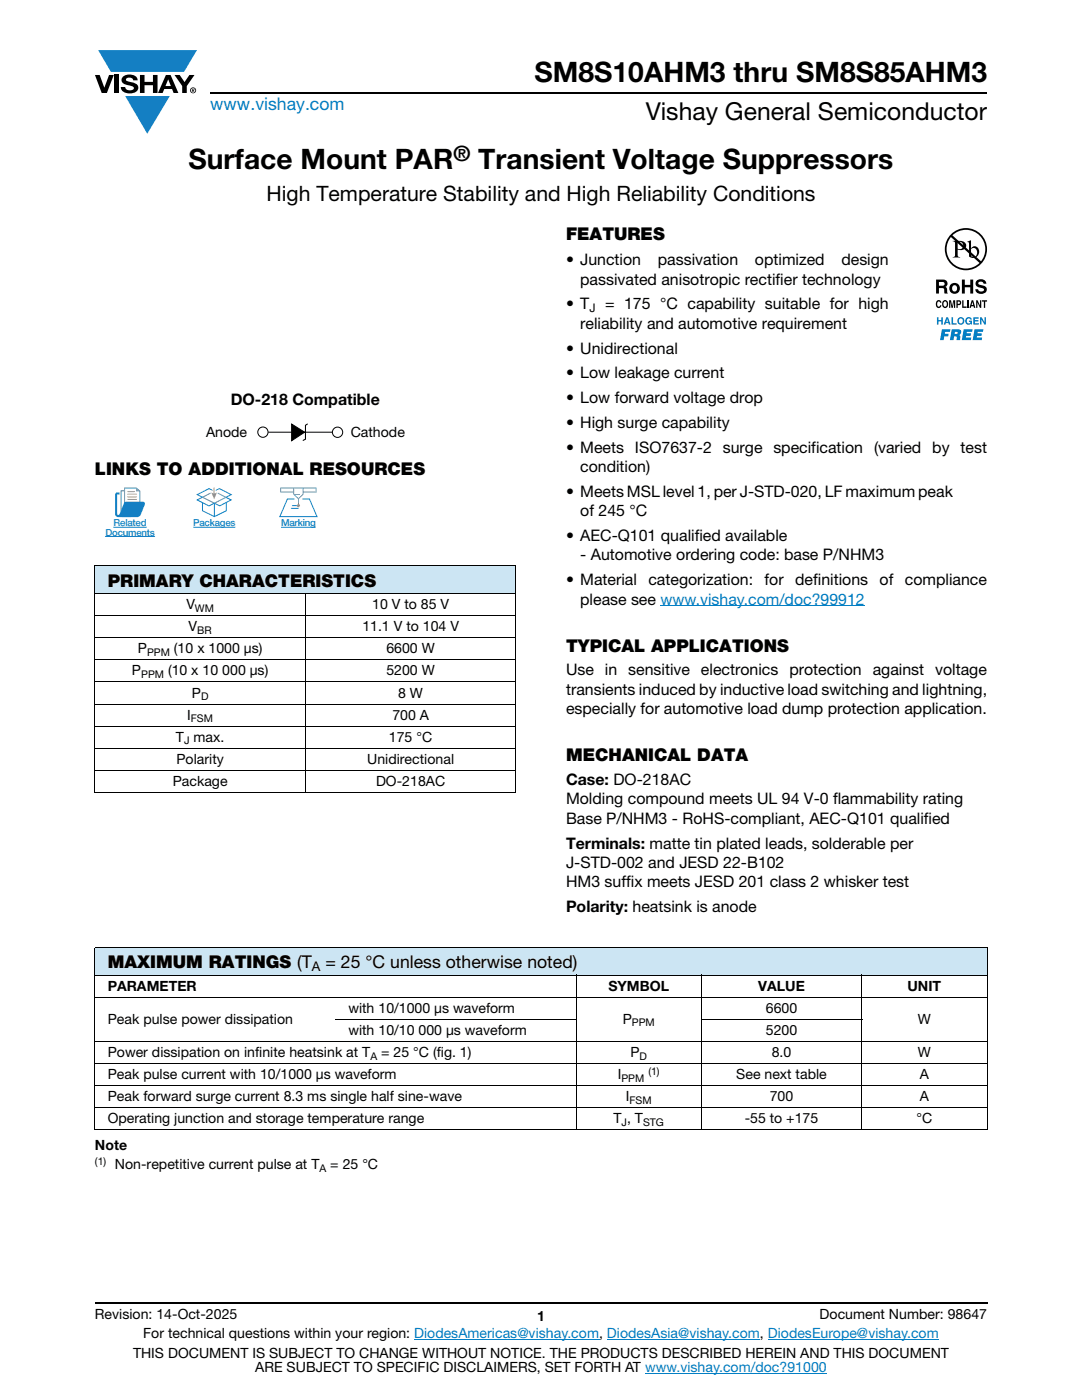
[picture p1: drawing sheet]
<svg xmlns="http://www.w3.org/2000/svg" width="216mm" height="279mm" viewBox="0 0 216 279" stroke-linecap="round" stroke-linejoin="round" font-family="sans-serif">
<defs><g id="words">
<g font-size="5.6">
<text x="106.7" y="16.4">SM8S10AHM3 thru SM8S85AHM3</text>
<text x="37.6" y="33.8">Surface Mount PAR</text>
<text x="95.4" y="33.8">Transient Voltage Suppressors</text>
</g>
<text font-size="4.9" x="128.8" y="24">Vishay General Semiconductor</text>
<g font-size="4.2">
<text x="90.5" y="32.1">®</text>
<text x="53.2" y="40.1">High Temperature Stability and High Reliability Conditions</text>
</g>
<text font-size="3.5" fill="#007ec4" x="42" y="21.9">www.vishay.com</text>
<g font-size="3.5">
<text x="112.9" y="47.9">FEATURES</text>
<text x="18.9" y="94.7">LINKS TO ADDITIONAL RESOURCES</text>
<text x="21.5" y="117.1">PRIMARY CHARACTERISTICS</text>
<text x="112.9" y="130.1">TYPICAL APPLICATIONS</text>
<text x="112.9" y="151.9">MECHANICAL DATA</text>
<text x="21.5" y="193.2">MAXIMUM RATINGS (T</text>
<text x="64.9" y="193.2">= 25 °C unless otherwise noted)</text>
</g>
<g font-size="3.2">
<text x="112.9" y="52.9">• Junction</text>
<text x="131.3" y="52.9">passivation</text>
<text x="150.6" y="52.9">optimized</text>
<text x="167.9" y="52.9">design</text>
<text x="115.8" y="56.8">passivated anisotropic rectifier technology</text>
<text x="112.9" y="61.7">• T</text>
<text x="115.8" y="65.6">reliability and automotive requirement</text>
<text x="120.7" y="61.7">= 175 °C capability suitable for high</text>
<text x="112.9" y="70.6">• Unidirectional</text>
<text x="112.9" y="75.5">• Low leakage current</text>
<text x="46" y="80.9">DO-218 Compatible</text>
<text x="112.9" y="80.5">• Low forward voltage drop</text>
<text x="112.9" y="85.4">• High surge capability</text>
<text x="112.9" y="90.3">• Meets ISO7637-2 surge specification (varied by test</text>
<text x="115.8" y="94.2">condition)</text>
<text x="112.9" y="99.1">• Meets MSL level 1, per J-STD-020, LF maximum peak</text>
<text x="112.9" y="108">• AEC-Q101 qualified available</text>
<text x="115.8" y="103">of 245 °C</text>
<text x="115.8" y="111.8">- Automotive ordering code: base P/NHM3</text>
<text x="112.9" y="116.8">• Material</text>
<text x="129.4" y="116.8">categorization:</text>
<text x="152.6" y="116.8">for</text>
<text x="158.7" y="116.8">definitions</text>
<text x="175.5" y="116.8">of</text>
<text x="180.6" y="116.8">compliance</text>
<text x="115.8" y="120.7">please see www.vishay.com/doc?99912</text>
<text x="112.9" y="134.8">Use in sensitive electronics protection against voltage</text>
<text x="112.9" y="138.7">transients induced by inductive load switching and lightning,</text>
<text x="112.9" y="142.5">especially for automotive load dump protection application.</text>
<text x="112.9" y="156.7">Case: DO-218AC</text>
<text x="112.9" y="160.5">Molding compound meets UL 94 V-0 flammability rating</text>
<text x="112.9" y="164.4">Base P/NHM3 - RoHS-compliant, AEC-Q101 qualified</text>
<text x="112.9" y="169.4">Terminals: matte tin plated leads, solderable per</text>
<text x="112.9" y="173.2">J-STD-002 and JESD 22-B102</text>
<text x="112.9" y="177.1">HM3 suffix meets JESD 201 class 2 whisker test</text>
<text x="112.9" y="182.1">Polarity: heatsink is anode</text>
</g>
<g font-size="2.8">
<text x="41.1" y="87.3">Anode</text>
<text x="70" y="87.3">Cathode</text>
<text x="37.2" y="121.6">V</text>
<text x="37.6" y="126">V</text>
<text x="72.3" y="126">11.1 V to 104 V</text>
<text x="74.3" y="121.6">10 V to 85 V</text>
<text x="27.5" y="130.4">P</text>
<text x="34.7" y="130.4">(10 x 1000 μs)</text>
<text x="77.1" y="130.4">6600 W</text>
<text x="26.3" y="134.8">P</text>
<text x="33.5" y="134.8">(10 x 10 000 μs)</text>
<text x="77.1" y="134.8">5200 W</text>
<text x="37.4" y="143.6">I</text>
<text x="38.3" y="139.2">P</text>
<text x="78.3" y="143.6">700 A</text>
<text x="79.5" y="139.2">8 W</text>
<text x="35.1" y="148">T max.</text>
<text x="77.6" y="148">175 °C</text>
<text x="35.2" y="152.4">Polarity</text>
<text x="73.3" y="152.4">Unidirectional</text>
<text x="34.5" y="156.8">Package</text>
<text x="75" y="156.8">DO-218AC</text>
<text x="21.5" y="197.7">PARAMETER</text>
<text x="121.4" y="197.7">SYMBOL</text>
<text x="151.3" y="197.7">VALUE</text>
<text x="181.1" y="197.7">UNIT</text>
<text x="69.5" y="202.1">with 10/1000 μs waveform</text>
<text x="152.8" y="202.1">6600</text>
<text x="21.5" y="204.3">Peak pulse power dissipation</text>
<text x="69.5" y="206.5">with 10/10 000 μs waveform</text>
<text x="124.2" y="204.3">P</text>
<text x="152.8" y="206.5">5200</text>
<text x="183.2" y="204.3">W</text>
<text x="21.5" y="210.9">Power dissipation on infinite heatsink at T</text>
<text x="21.5" y="215.4">Peak pulse current with 10/1000 μs waveform</text>
<text x="76.1" y="210.9">= 25 °C (fig. 1)</text>
<text x="123.3" y="215.4">I</text>
<text x="125.8" y="210.9">P</text>
<text x="146.9" y="215.4">See next table</text>
<text x="154" y="210.9">8.0</text>
<text x="183.2" y="210.9">W</text>
<text x="183.5" y="215.4">A</text>
<text x="21.5" y="219.8">Peak forward surge current 8.3 ms single half sine-wave</text>
<text x="124.9" y="219.8">I</text>
<text x="153.6" y="219.8">700</text>
<text x="183.5" y="219.8">A</text>
<text x="21.5" y="224.2">Operating junction and storage temperature range</text>
<text x="122.4" y="224.2">T , T</text>
<text x="148.6" y="224.2">-55 to +175</text>
<text x="182.9" y="224.2">°C</text>
<text x="18.9" y="229.5">Note</text>
<text x="22.9" y="233.4">Non-repetitive current pulse at T</text>
<text x="65.9" y="233.4">= 25 °C</text>
<text x="18.9" y="263.3">Revision: 14-Oct-2025</text>
<text x="107.2" y="263.6">1</text>
<text x="163.6" y="263.3">Document Number: 98647</text>
<text x="28.6" y="267.1">For technical questions within your region: DiodesAmericas@vishay.com, DiodesAsia@vishay.com, DiodesEurope@vishay.com</text>
<text x="26.5" y="271">THIS DOCUMENT IS SUBJECT TO CHANGE WITHOUT NOTICE. THE PRODUCTS DESCRIBED HEREIN AND THIS DOCUMENT</text>
<text x="50.9" y="273.8">ARE SUBJECT TO SPECIFIC DISCLAIMERS, SET FORTH AT www.vishay.com/doc?91000</text>
</g>
<text font-size="2.6" x="62.3" y="193.9">A</text>
<text font-size="2.4" x="117.6" y="62.3">J</text>
<g font-size="2.1">
<text x="38.9" y="122.1">WM</text>
<text x="29.3" y="130.9">PPM</text>
<text x="39.4" y="126.5">BR</text>
<text x="28.2" y="135.3">PPM</text>
<text x="40.1" y="139.7">D</text>
<text x="36.7" y="148.5">J</text>
<text x="38.1" y="144.1">FSM</text>
<text x="126.1" y="204.9">PPM</text>
<text x="73.9" y="211.5">A</text>
<text x="124" y="215.9">PPM</text>
<text x="127.6" y="211.5">D</text>
<text x="129.4" y="214.5">(1)</text>
<text x="125.6" y="220.3">FSM</text>
<text x="124" y="224.7">J</text>
<text x="128.3" y="224.7">STG</text>
<text x="18.9" y="232.5">(1)</text>
<text x="63.8" y="233.9">A</text>
</g>
<g font-size="1.9" fill="#147fc3">
<text x="21" y="106.9">Documents</text>
<text x="22.7" y="105">Related</text>
<text x="38.5" y="105">Packages</text>
<text x="56.1" y="105">Marking</text>
</g>
</g></defs>
<g fill="#147fc3">
<path d="M19.6 10h19.7l-2.6 4.3h-1.1h-13.5z"/>
<path d="M25 19.2h8.9l-4.5 7.5z"/>
</g>
<g fill="#000">
<path d="M18.9 15h1l.9 2.5 1-2.5h.9l-1.4 3.6h-1zM22.9 15h.9v3.6h-.9zM24.6 15.3a2.1 2.1 0 0 1 2.8 .3l.1 .4h-.9a.79 .79 0 0 0-.7-.5 .79 .79 0 0 0-.8 .4l.3 .3 1 .2a1.08 1.08 0 0 1 1.2 1 1.08 1.08 0 0 1-1.1 1.2 1.73 1.73 0 0 1-2.4-1.2h.9a.96 .96 0 0 0 .8 .6 .96 .96 0 0 0 .9-.4 1.31 1.31 0 0 0-1.2-.6 1.03 1.03 0 0 1-1.1-.6 1.03 1.03 0 0 1 .2-1.1zM27.9 15h.9v1.3h1.7v-1.3h.9v3.6h-.9v-1.6h-1.7v1.6h-.9zM34.8 15h1.1l.9 1.4 1-1.4h1l-1.5 2.2v1.4h-.9v-1.4z"/>
<path d="M33.6 15.9l.5 1.3h-1.1zM33.1 15l-1.6 3.6h1l.3-.8h1.5l.3 .8h1l-1.6-3.6z"/>
<path d="M38.4 17.8h.2v.2h-.2zM38.3 17.7v.7h.1v-.3l.4 .3-.2-.3 .2-.2-.1-.2z"/>
<path d="M38.1 18a.46 .46 0 0 1 .9 0 .46 .46 0 0 1-.9 0zM37.9 18a.6 .6 0 0 0 1.2 0 .6 .6 0 0 0-1.2 0z"/>
</g>
<path d="M42 18.6h155M18.9 260h178.1" fill="none" stroke="#000" stroke-width=".36"/>
<path d="M131.8 120.9h40.8M82.6 267.3h36.9M121.1 267.3h30.5M128.7 274h36.3M153.2 267.3h34.1" fill="none" stroke="#007ec4" stroke-width=".2"/>
<path d="M18.9 112.9h84.1v5.5h-84.1z" fill="#cce5f3"/>
<g fill="none" stroke="#000" stroke-width=".2">
<path d="M53.5 86.3h12.8M58.2 84.6l2.6 1.7-2.6 1.7zM18.9 112.9h84.1M18.9 118.4h84.1M18.9 113.1v45M60.9 118.4v39.8M103 113.1v45M18.9 122.9h84.1M18.9 127.3h84.1M18.9 131.7h84.1M18.9 136.1h84.1M18.9 140.5h84.1"/>
<path d="M18.9 144.9h84.1M18.9 149.3h84.1M18.9 153.7h84.1M18.9 158.1h84.1"/>
<circle cx="67.4" cy="86.3" r="1.03"/>
</g>
<path d="M58.2 84.6l2.6 1.7-2.6 1.7z" fill="#000"/>
<circle cx="52.5" cy="86.2" r="1.03" fill="#fff"/>
<circle cx="52.5" cy="86.2" r="1.03" fill="none" stroke="#000" stroke-width=".2"/>
<path d="M61.4 84.6l-.4 .3v2.8l-.6 .2" fill="none" stroke="#000" stroke-width=".21"/>
<path d="M18.9 97.3h14v10h-14z" fill="#fff"/>
<path d="M24.2 98h3v4.4h-3z" fill="none" stroke="#42bb83" stroke-width=".2"/>
<path d="M24.9 97.4h2.3l.7 .6v3.8h-3z" fill="#fff"/>
<path d="M24.9 97.4h2.3l.7 .6v3.8h-3z" fill="none" stroke="#42bb83" stroke-width=".2"/>
<path d="M23 98.5l.2-.2h.7v.4h-.5v4a.3 .3 0 0 0 .5-.2l.9-2.2 .4-.2h2.2a1.68 1.68 0 0 1 1.4 .2l.1 .4-.6 1.6a1.12 1.12 0 0 1-1.6 .9h-1.9a2.27 2.27 0 0 1-1.7-.2l-.1-.4z" fill="#1681c5"/>
<path d="M27.2 97.4l.7 .7h-.7z" fill="#42bb83"/>
<g fill="#fff">
<path d="M25.5 98.1h1.4z"/>
<path d="M25.5 98.6h1.8z"/>
<path d="M25.5 99.2h1.8z"/>
<path d="M25.5 99.7h1.8z"/>
</g>
<path d="M25.5 98.1h1.4M25.5 98.6h1.8M25.5 99.2h1.8M25.5 99.7h1.8" fill="none" stroke="#f8a021" stroke-width=".2"/>
<path d="M21 107.1h9.9zM22.7 105.2h6.5z" fill="none" stroke="#147fc3" stroke-width=".2"/>
<path d="M35.8 97.3h13.9v10h-13.9z" fill="#fff"/>
<path d="M38.5 105.2h8.5z" fill="none" stroke="#147fc3" stroke-width=".2"/>
<path d="M39.4 98.7l2.3-1.2 1 .5 1.1-.5 2.3 1.2-1 .5 1 .6-2.2 1.2-1.1-.6-1.1 .6-2.4-1.2 1.1-.6zM42.8 100.5v2.6M45.2 100.3v1.6l-2.4 1.2-2.4-1.2v-1.5" fill="none" stroke="#1681c5" stroke-width=".2"/>
<path d="M40.4 99.2l2.3-1.2 2.4 1.2-2.3 1.2z" fill="none" stroke="#42bb83" stroke-width=".2"/>
<path d="M41.7 97.7l.7 .3v-.7h.6v.7l.8-.3-1.1 2.3z" fill="#fff"/>
<path d="M42.7 97.3v1.4" fill="none" stroke="#f8a021" stroke-width=".22"/>
<path d="M42.2 98.3l.5 .2 .6-.2-.6 1.3z" fill="#f8a021"/>
<path d="M52.5 97.3h14v10h-14z" fill="#fff"/>
<path d="M58.1 101.5h1.4M58.3 100.9h1.2" fill="none" stroke="#1681c5" stroke-width=".2"/>
<g fill="#42bb83">
<path d="M60.5 97.3h2.7v1h-2.7v-.2h2.5v-.6h-2.5z"/>
<path d="M59.5 99.5h.1v1.5h-.1z"/>
<path d="M58.6 98.6l1.2 .1z"/>
<path d="M55.9 97.3h2.7v.2h-2.5v.6h2.5v.2h-2.7z"/>
<path d="M58.7 97.5v1.1l.8 .8 .9-.8v-1.1zM58.5 97.3h2.1v1.4l-1.1 1-1-1z"/>
</g>
<path d="M58.8 99.6h-1.5l-1.5 3.5h7.5l-1.6-3.5h-1.4" fill="none" stroke="#1681c5" stroke-width=".2"/>
<path d="M56.1 105.2h6.9z" fill="none" stroke="#147fc3" stroke-width=".2"/>
<circle cx="59.5" cy="100.9" r=".32" fill="#f8a021"/>
<g fill="#0160ae">
<path d="M187 63.3h.3v.6h.5v-.6h.3v1.5h-.3v-.7h-.5v.7h-.3z"/>
<path d="M189.9 63.3h.3v1.2h.7v.3h-1z"/>
<path d="M192.8 63.5a.68 .68 0 0 1 1.1 .3l-.8-.2a.55 .55 0 0 0-.2 .5 .55 .55 0 0 0 .4 .5l.4-.4h-.4v-.2h.6v.8h-.2v-.2a.71 .71 0 0 1-1 0 .71 .71 0 0 1 .1-1.1z"/>
<path d="M194.2 63.3h1.1v.3h-.8v.3h.7v.2h-.7v.4h.8v.3h-1.1z"/>
<path d="M195.6 63.3h.3l.5 1 .1-1h.2v1.5h-.3l-.6-1.1v1.1h-.2z"/>
<path d="M188 65.7h1.6v.5h-1l-.1 .4h.8l-.1 .5h-.8l-.1 .8h-.7z"/>
<path d="M192.3 65.7h1.8l-.1 .5h-1.1v.3h.9l-.1 .5h-.9l-.1 .4h1.1l-.1 .5h-1.8z"/>
<path d="M194.5 65.7h1.7l-.1 .5h-1l-.1 .3h.9l-.1 .5h-.9v.4h1.1l-.1 .5h-1.8z"/>
<path d="M189 63.7l-.2 .5h.4zM188.8 63.3h.4l.5 1.5h-.3l-.1-.3h-.6l-.1 .3h-.3z"/>
<path d="M191.3 64.1a.47 .47 0 0 0 .9 0 .47 .47 0 0 0-.9 0zM191 64a.75 .75 0 0 1 1.5 0 .75 .75 0 0 1-1.5 0z"/>
<path d="M190.5 66.2v.5l.6-.1-.1-.4zM189.9 65.7l1.8 .2a.63 .63 0 0 1-.4 1l.3 .2v.8h-.7v-.6l-.3-.2h-.2l-.2 .8h-.7z"/>
</g>
<g fill="#000">
<path d="M191.9 55.8h.6v1.1h1.1v-1.1h.6v2.8h-.6v-1.3h-1.1v1.3h-.6zM195 55.9a1.15 1.15 0 0 1 1.8 .7h-.5l-.1-.1a.68 .68 0 0 0-.9-.2v.4l.2 .1a1.29 1.29 0 0 1 1.4 .9 1.17 1.17 0 0 1-1.1 1 1.17 1.17 0 0 1-1.2-1h.6v.2a.67 .67 0 0 0 1.1-.1l-.2-.3-.6-.1a.82 .82 0 0 1-.8-.5 .82 .82 0 0 1 .3-1zM194.8 59.9h.3l.5 1.1v-1.1h.2v1.5h-.3l-.5-1v1h-.2zM186.9 60.1l.4-.2 .3 .1 .2 .4-.6-.2a.66 .66 0 0 0 .1 1l.3-.3h.2a.54 .54 0 0 1-.4 .6 .54 .54 0 0 1-.6-.5zM189.4 59.9h.4l.2 1.2 .2-1.2h.4v1.5h-.3v-1.2l-.2 1.2h-.2l-.3-1.2v1.2h-.2zM192 59.9h.3v1.3h.6v.2h-.9zM193 59.9h.3v1.5h-.3zM195.9 59.9h1.1v.3h-.4v1.2h-.3v-1.2h-.4z"/>
<path d="M187.4 56.3v.7h.9a.39 .39 0 0 0 0-.7zM186.8 55.8h1.4a.79 .79 0 0 1 .8 .4 .79 .79 0 0 1-.1 .9l-.3 .1a.98 .98 0 0 1 .4 1.2l.1 .2h-.6l-.2-1.1h-.9v1.1h-.6z"/>
<path d="M190 47a3.9 3.9 0 0 1 5.3-.1 3.9 3.9 0 0 1 .4 5.2zM189.7 47.3l5.8 5.2a3.9 3.9 0 0 1-5.4 .1 3.9 3.9 0 0 1-.4-5.3zM188.5 49.7a4.2 4.2 0 0 0 8.5 0 4.2 4.2 0 0 0-8.5 0z"/>
<path d="M190.2 57a.63 .63 0 0 0-.2 .8 .63 .63 0 0 0 .7 .3 .63 .63 0 0 0 .3-.8 .63 .63 0 0 0-.8-.3zM189.4 57.5a1.1 1.1 0 0 1 2.2 0 1.1 1.1 0 0 1-2.2 0z"/>
<path d="M191.1 48.3v1.3a.75 .75 0 0 0 1.1-.6 .75 .75 0 0 0-1.1-.7zM190.1 48.1a2.81 2.81 0 0 1 2.5 .3 .97 .97 0 0 1-.1 1.2 .97 .97 0 0 1-1.2 .3l-.2-.1v1.1v.2l.5 .3h-1.5l.3-.2 .2-.3v-2.3l-.1-.3z"/>
<path d="M193.8 49.7v1.4l.1 .1a.72 .72 0 0 0 .8 0 .72 .72 0 0 0 .3-.8 .72 .72 0 0 0-.4-.8 .72 .72 0 0 0-.8 .1zM193 48.2l.8-.2v1.6a.89 .89 0 0 1 1.1-.4 .89 .89 0 0 1 .5 1 1.23 1.23 0 0 1-.7 1.2 1.23 1.23 0 0 1-1.3-.2l-.1-2.7z"/>
<path d="M188.4 60.2a.64 .64 0 0 0 .2 1h.1a.64 .64 0 0 0-.1-1zM188.2 60l.2-.1a.56 .56 0 0 1 .7 .4 .82 .82 0 0 1-.5 1.2h-.2a.89 .89 0 0 1-.2-1.5z"/>
<path d="M191.1 60.2v.4l.4-.1v-.3zM190.8 59.9h.6a.5 .5 0 0 1 .4 .5 .5 .5 0 0 1-.4 .5h-.3v.5h-.3z"/>
<path d="M194 60.3l-.1 .6h.3zM193.9 59.9h.3l.4 1.5h-.3v-.3h-.5l-.1 .3h-.3z"/>
</g>
<path d="M18.9 189.1h178.1v5.5h-178.1z" fill="#cce5f3"/>
<g fill="none" stroke="#000" stroke-width=".2">
<path d="M18.9 189.1h178.1M18.9 194.6h178.1M18.9 199h178.1M18.9 189.2v36.2M115 194.5v31.1M140 194.5v31.1M172 194.5v31.1M197 189.2v36.2M18.9 207.8h178.1M18.9 212.2h178.1M18.9 216.7h178.1M67 203.4h48"/>
<path d="M139.9 203.4h32.1M18.9 221.1h178.1M18.9 225.5h178.1"/>
</g>
<use href="#words"/>
</svg>
